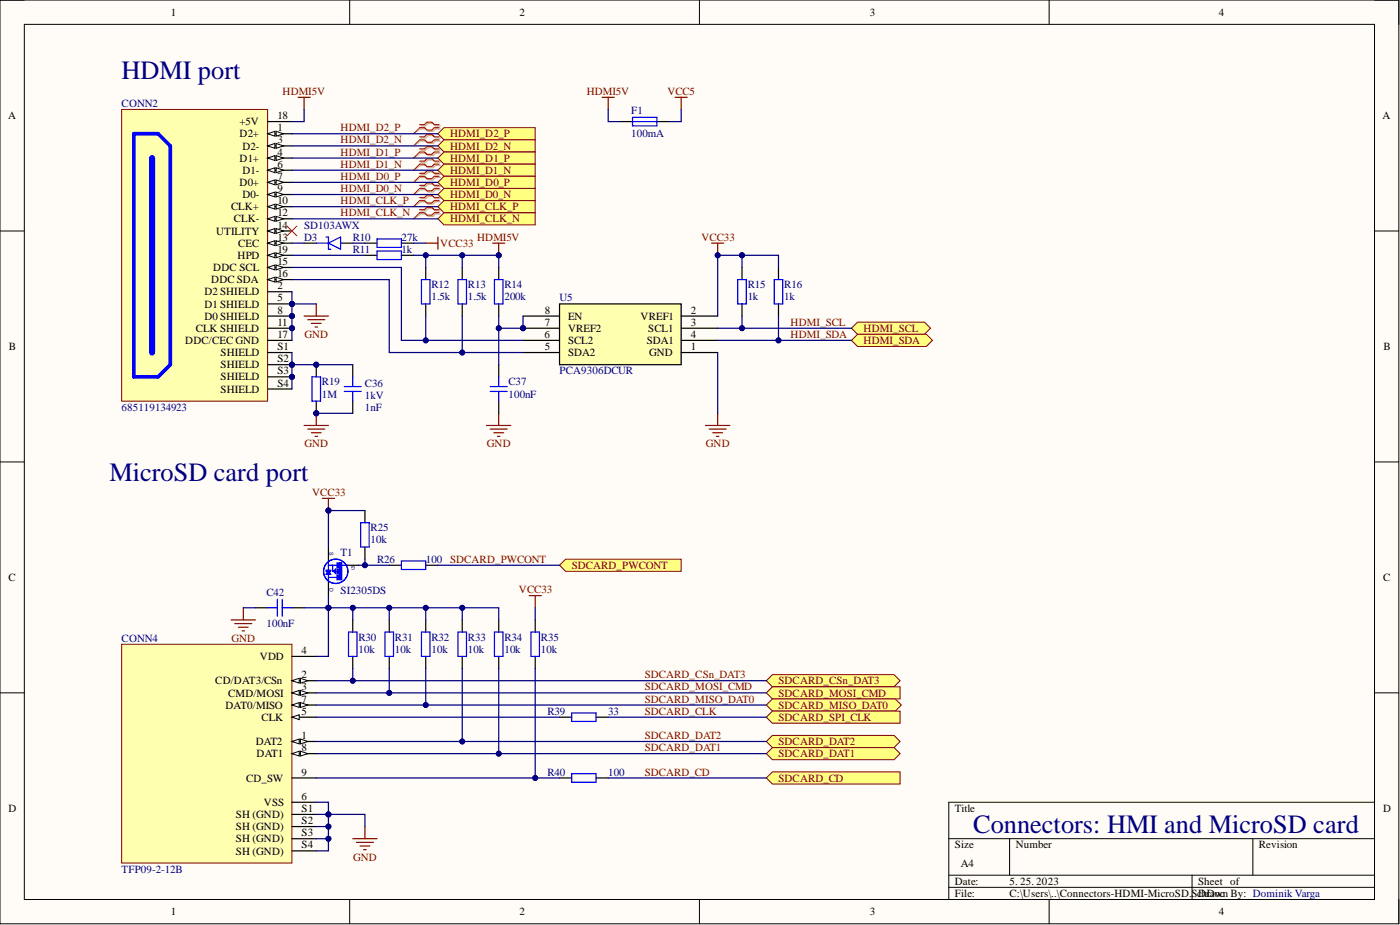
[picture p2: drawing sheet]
<svg xmlns="http://www.w3.org/2000/svg" width="292mm" height="193mm" viewBox="0 0 292 193" stroke-linecap="round" stroke-linejoin="round" font-family="sans-serif">
<defs><g id="words">
<g font-size="5.5" fill="#000080">
<text x="25.4" y="16.6">HDMI port</text>
<text x="22.8" y="100.3">MicroSD card port</text>
<text x="203" y="173.8">Connectors: HMI and MicroSD card</text>
</g>
<g font-size="2.3">
<text x="35.6" y="3.3">1</text>
<text x="108.4" y="3.3">2</text>
<text x="181.5" y="3.3">3</text>
<text x="254.3" y="3.3">4</text>
<text x="1.7" y="24.9">A</text>
<text x="50" y="28.7">D2+</text>
<text x="50" y="26.1">+5V</text>
<text x="57.9" y="27.4">1</text>
<text x="57.9" y="29.9">3</text>
<text x="57.9" y="24.9">18</text>
<text x="288.5" y="24.9">A</text>
<text x="50" y="33.7">D1+</text>
<text x="50.6" y="31.2">D2-</text>
<text x="57.9" y="32.5">4</text>
<text x="57.9" y="35">6</text>
<text x="50" y="38.8">D0+</text>
<text x="50.6" y="36.3">D1-</text>
<text x="50.6" y="41.3">D0-</text>
<text x="57.9" y="37.5">7</text>
<text x="57.9" y="40.1">9</text>
<text x="48.2" y="43.9">CLK+</text>
<text x="48.8" y="46.4">CLK-</text>
<text x="57.9" y="42.6">10</text>
<text x="57.9" y="45.1">12</text>
<text x="57.9" y="47.7">14</text>
<text x="45.1" y="48.9">UTILITY</text>
<text x="49.7" y="51.5">CEC</text>
<text x="57.9" y="50.2">13</text>
<text x="57.9" y="52.8">19</text>
<text x="44.1" y="59.1">DDC SDA</text>
<text x="44.5" y="56.6">DDC SCL</text>
<text x="49.6" y="54">HPD</text>
<text x="57.9" y="55.3">15</text>
<text x="57.9" y="57.8">16</text>
<text x="42.6" y="61.6">D2 SHIELD</text>
<text x="42.6" y="64.2">D1 SHIELD</text>
<text x="57.9" y="60.4">2</text>
<text x="57.9" y="62.9">5</text>
<text x="57.9" y="65.4">8</text>
<text x="113.7" y="65.4">8</text>
<text x="144.2" y="65.4">2</text>
<text x="38.7" y="71.8">DDC/CEC GND</text>
<text x="40.9" y="69.2">CLK SHIELD</text>
<text x="42.6" y="66.7">D0 SHIELD</text>
<text x="57.9" y="68">11</text>
<text x="57.9" y="70.5">17</text>
<text x="113.6" y="70.5">6</text>
<text x="113.7" y="68">7</text>
<text x="118.5" y="71.8">SCL2</text>
<text x="118.5" y="69.2">VREF2</text>
<text x="118.5" y="66.7">EN</text>
<text x="133.7" y="66.7">VREF1</text>
<text x="134.9" y="71.8">SDA1</text>
<text x="135.3" y="69.2">SCL1</text>
<text x="144.2" y="68">3</text>
<text x="144.2" y="70.5">4</text>
<text x="1.9" y="73">B</text>
<text x="46" y="74.3">SHIELD</text>
<text x="46" y="76.8">SHIELD</text>
<text x="57.9" y="73">S1</text>
<text x="57.9" y="75.6">S2</text>
<text x="113.7" y="73">5</text>
<text x="118.5" y="74.3">SDA2</text>
<text x="135.4" y="74.3">GND</text>
<text x="144.2" y="73">1</text>
<text x="288.6" y="73">B</text>
<text x="46" y="79.4">SHIELD</text>
<text x="46" y="81.9">SHIELD</text>
<text x="57.9" y="78.1">S3</text>
<text x="57.9" y="80.6">S4</text>
<text x="1.8" y="121.2">C</text>
<text x="288.6" y="121.2">C</text>
<text x="54.2" y="137.7">VDD</text>
<text x="62.9" y="136.4">4</text>
<text x="44.9" y="142.8">CD/DAT3/CSn</text>
<text x="62.9" y="141.5">2</text>
<text x="47" y="147.8">DAT0/MISO</text>
<text x="47.6" y="145.3">CMD/MOSI</text>
<text x="62.9" y="144">3</text>
<text x="62.9" y="149.1">5</text>
<text x="62.9" y="146.6">7</text>
<text x="53.4" y="155.4">DAT2</text>
<text x="54.6" y="150.4">CLK</text>
<text x="62.9" y="154.2">1</text>
<text x="53.5" y="158">DAT1</text>
<text x="62.9" y="156.7">8</text>
<text x="62.9" y="161.8">9</text>
<text x="51.4" y="163.1">CD_SW</text>
<text x="62.9" y="166.9">6</text>
<text x="1.8" y="169.4">D</text>
<text x="49.2" y="170.7">SH (GND)</text>
<text x="49.2" y="173.2">SH (GND)</text>
<text x="55.1" y="168.1">VSS</text>
<text x="62.9" y="169.4">S1</text>
<text x="62.9" y="171.9">S2</text>
<text x="199.2" y="169.4">Title</text>
<text x="288.6" y="169.4">D</text>
<text x="49.2" y="175.7">SH (GND)</text>
<text x="49.2" y="178.3">SH (GND)</text>
<text x="62.9" y="174.5">S3</text>
<text x="62.9" y="177">S4</text>
<text x="199.2" y="177">Size</text>
<text x="211.9" y="177">Number</text>
<text x="262.7" y="177">Revision</text>
<text x="199.2" y="184.6">Date:</text>
<text x="200.5" y="180.8">A4</text>
<text x="210.6" y="184.6">5. 25. 2023</text>
<text x="250" y="184.6">Sheet of</text>
<text x="35.6" y="190.9">1</text>
<text x="108.4" y="190.9">2</text>
<text x="181.5" y="190.9">3</text>
<text x="199.2" y="187.1">File:</text>
<text x="210.6" y="187.1">C:\Users\..\Connectors-HDMI-MicroSD.ScDhrawn By: Dominik Varga</text>
<text x="251.8" y="187.1">Doc</text>
<text x="254.3" y="190.9">4</text>
</g>
<g font-size="2.3" fill="#000080">
<text x="25.4" y="22.3">CONN2</text>
<text x="131.7" y="23.8">F1</text>
<text x="131.7" y="28.6">100mA</text>
<text x="63.4" y="47.7">SD103AWX</text>
<text x="63.4" y="50.2">D3</text>
<text x="73.6" y="52.8">R11</text>
<text x="73.6" y="50.2">R10</text>
<text x="83.8" y="52.8">1k</text>
<text x="83.8" y="50.2">27k</text>
<text x="90" y="60.1">R12</text>
<text x="90" y="62.6">1.5k</text>
<text x="97.6" y="60.1">R13</text>
<text x="97.6" y="62.6">1.5k</text>
<text x="105.2" y="60.1">R14</text>
<text x="105.2" y="62.6">200k</text>
<text x="116.7" y="62.9">U5</text>
<text x="156" y="60.1">R15</text>
<text x="156" y="62.6">1k</text>
<text x="163.6" y="60.1">R16</text>
<text x="163.6" y="62.6">1k</text>
<text x="67.2" y="80.4">R19</text>
<text x="67.2" y="82.9">1M</text>
<text x="76.1" y="83.2">1kV</text>
<text x="76.1" y="80.6">C36</text>
<text x="106.1" y="80.4">C37</text>
<text x="106.1" y="82.9">100nF</text>
<text x="116.7" y="78.1">PCA9306DCUR</text>
<text x="25.4" y="85.7">685119134923</text>
<text x="76.1" y="85.7">1nF</text>
<text x="77.3" y="110.8">R25</text>
<text x="77.3" y="113.4">10k</text>
<text x="71.1" y="115.9">T1</text>
<text x="78.7" y="117.4">R26</text>
<text x="88.8" y="117.4">100</text>
<text x="55.6" y="124.3">C42</text>
<text x="71.1" y="124">SI2305DS</text>
<text x="55.6" y="130.9">100nF</text>
<text x="25.4" y="133.9">CONN4</text>
<text x="74.8" y="133.6">R30</text>
<text x="74.8" y="136.2">10k</text>
<text x="82.4" y="133.6">R31</text>
<text x="82.4" y="136.2">10k</text>
<text x="90" y="133.6">R32</text>
<text x="90" y="136.2">10k</text>
<text x="97.6" y="133.6">R33</text>
<text x="97.6" y="136.2">10k</text>
<text x="105.2" y="133.6">R34</text>
<text x="105.2" y="136.2">10k</text>
<text x="112.9" y="133.6">R35</text>
<text x="112.9" y="136.2">10k</text>
<text x="114.2" y="149.1">R39</text>
<text x="126.9" y="149.1">33</text>
<text x="114.2" y="161.8">R40</text>
<text x="126.9" y="161.8">100</text>
<text x="25.4" y="182.1">TFP09-2-12B</text>
</g>
<g font-size="2.3" fill="#800000">
<text x="59" y="19.8">HDMI5V</text>
<text x="122.4" y="19.8">HDMI5V</text>
<text x="139.2" y="19.8">VCC5</text>
<text x="71.1" y="27.4">HDMI_D2_P</text>
<text x="71.1" y="29.9">HDMI_D2_N</text>
<text x="93.9" y="28.7">HDMI_D2_P</text>
<text x="71.1" y="35">HDMI_D1_N</text>
<text x="71.1" y="32.5">HDMI_D1_P</text>
<text x="93.9" y="31.2">HDMI_D2_N</text>
<text x="93.9" y="33.7">HDMI_D1_P</text>
<text x="71.1" y="40.1">HDMI_D0_N</text>
<text x="71.1" y="37.5">HDMI_D0_P</text>
<text x="93.9" y="36.3">HDMI_D1_N</text>
<text x="93.9" y="38.8">HDMI_D0_P</text>
<text x="93.9" y="41.3">HDMI_D0_N</text>
<text x="71.1" y="45.1">HDMI_CLK_N</text>
<text x="71.1" y="42.6">HDMI_CLK_P</text>
<text x="93.9" y="43.9">HDMI_CLK_P</text>
<text x="93.9" y="46.4">HDMI_CLK_N</text>
<text x="91.9" y="51.5">VCC33</text>
<text x="99.6" y="50.2">HDMI5V</text>
<text x="146.4" y="50.2">VCC33</text>
<text x="63.5" y="70.5">GND</text>
<text x="165" y="68">HDMI_SCL</text>
<text x="165" y="70.5">HDMI_SDA</text>
<text x="180.2" y="69.2">HDMI_SCL</text>
<text x="180.2" y="71.8">HDMI_SDA</text>
<text x="63.5" y="93.3">GND</text>
<text x="101.6" y="93.3">GND</text>
<text x="147.3" y="93.3">GND</text>
<text x="65.1" y="103.5">VCC33</text>
<text x="93.9" y="117.4">SDCARD_PWCONT</text>
<text x="119.3" y="118.7">SDCARD_PWCONT</text>
<text x="108.3" y="123.8">VCC33</text>
<text x="48.3" y="133.9">GND</text>
<text x="134.5" y="141.5">SDCARD_CSn_DAT3</text>
<text x="162.4" y="142.8">SDCARD_CSn_DAT3</text>
<text x="134.5" y="149.1">SDCARD_CLK</text>
<text x="134.5" y="144">SDCARD_MOSI_CMD</text>
<text x="134.5" y="146.6">SDCARD_MISO_DAT0</text>
<text x="162.4" y="145.3">SDCARD_MOSI_CMD</text>
<text x="162.4" y="147.8">SDCARD_MISO_DAT0</text>
<text x="134.5" y="154.2">SDCARD_DAT2</text>
<text x="162.4" y="150.4">SDCARD_SPI_CLK</text>
<text x="162.4" y="155.4">SDCARD_DAT2</text>
<text x="134.5" y="156.7">SDCARD_DAT1</text>
<text x="134.5" y="161.8">SDCARD_CD</text>
<text x="162.4" y="158">SDCARD_DAT1</text>
<text x="162.4" y="163.1">SDCARD_CD</text>
<text x="73.7" y="179.5">GND</text>
</g>
<g font-size="1.1" fill="#000080">
<text x="68.8" y="115.1" transform="rotate(90 68.8 115.1)">S</text>
<text x="74.1" y="118.2" transform="rotate(-180 74.1 118.2)">G</text>
<text x="68.8" y="122.7" transform="rotate(90 68.8 122.7)">D</text>
</g>
</g></defs>
<path d="M0 0h291.9v192.7h-291.9z" fill-rule="evenodd" fill="#fffcf8"/>
<path d="M0 0h291.9v192.7h-291.9z" fill="none" stroke="#000" stroke-width=".21"/>
<path d="M5.1 5.1h281.7v182.5h-281.7z" fill-rule="evenodd" fill="#fffcf8"/>
<g fill="none" stroke="#000" stroke-width=".21">
<path d="M0 0h5.1M5.1 5.1h281.7v182.5h-281.7zM73 0v5.1M145.9 0v5.1M218.9 0v5.1M286.8 0h5.1v5.1M0 48.2h5.1M286.8 48.2h5.1M0 96.4h5.1M286.8 96.4h5.1M0 144.5h5.1M286.8 144.5h5.1"/>
<path d="M198 175h88.8M210.6 175v7.6M261.4 175v7.6M286.8 167.4h-88.8v20.2M73 187.6v5.1M145.9 187.6v5.1M198 182.6h88.8M198 185.1h88.8M218.9 187.6v5.1M248.7 182.6v5M291.9 187.6v5.1"/>
</g>
<circle cx="60.9" cy="63.4" r=".51" fill="#000080"/>
<circle cx="60.9" cy="63.4" r=".51" fill="none" stroke="#000080" stroke-width=".21"/>
<circle cx="60.9" cy="65.9" r=".51" fill="#000080"/>
<circle cx="60.9" cy="65.9" r=".51" fill="none" stroke="#000080" stroke-width=".21"/>
<circle cx="60.9" cy="68.5" r=".51" fill="#000080"/>
<circle cx="60.9" cy="68.5" r=".51" fill="none" stroke="#000080" stroke-width=".21"/>
<circle cx="60.9" cy="76.1" r=".51" fill="#000080"/>
<circle cx="60.9" cy="76.1" r=".51" fill="none" stroke="#000080" stroke-width=".21"/>
<circle cx="60.9" cy="78.6" r=".51" fill="#000080"/>
<circle cx="60.9" cy="78.6" r=".51" fill="none" stroke="#000080" stroke-width=".21"/>
<path d="M25.4 22.8h30.4v60.9h-30.4z" fill-rule="evenodd" fill="#ffffb0"/>
<path d="M25.4 22.8h30.4v60.9h-30.4z" fill="none" stroke="#800000" stroke-width=".21"/>
<path d="M55.8 27.9h5.1M55.8 60.9h5.1" fill="none" stroke="#000" stroke-width=".25"/>
<path d="M55.8 27.9l1.6-.5v1z" fill="#f8fcff"/>
<path d="M55.8 27.9l1.6-.5v1z" fill="none" stroke="#000" stroke-width=".21"/>
<path d="M57.6 27.4l1.5 .5-1.5 .5z" fill="#f8fcff"/>
<path d="M57.6 27.4l1.5 .5-1.5 .5z" fill="none" stroke="#000" stroke-width=".21"/>
<path d="M55.8 30.4h5.1" fill="none" stroke="#000" stroke-width=".25"/>
<path d="M55.8 30.4l1.6-.5v1z" fill="#f8fcff"/>
<path d="M55.8 30.4l1.6-.5v1z" fill="none" stroke="#000" stroke-width=".21"/>
<path d="M57.6 29.9l1.5 .5-1.5 .5z" fill="#f8fcff"/>
<path d="M57.6 29.9l1.5 .5-1.5 .5z" fill="none" stroke="#000" stroke-width=".21"/>
<path d="M55.8 63.4h5.1" fill="none" stroke="#000" stroke-width=".25"/>
<circle cx="60.9" cy="63.4" r=".51" fill="#000080"/>
<circle cx="60.9" cy="63.4" r=".51" fill="none" stroke="#000080" stroke-width=".21"/>
<path d="M55.8 33h5.1" fill="none" stroke="#000" stroke-width=".25"/>
<path d="M55.8 33l1.6-.5v1z" fill="#f8fcff"/>
<path d="M55.8 33l1.6-.5v1z" fill="none" stroke="#000" stroke-width=".21"/>
<path d="M57.6 32.5l1.5 .5-1.5 .5z" fill="#f8fcff"/>
<path d="M57.6 32.5l1.5 .5-1.5 .5z" fill="none" stroke="#000" stroke-width=".21"/>
<path d="M55.8 35.5h5.1" fill="none" stroke="#000" stroke-width=".25"/>
<path d="M55.8 35.5l1.6-.5v1z" fill="#f8fcff"/>
<path d="M55.8 35.5l1.6-.5v1z" fill="none" stroke="#000" stroke-width=".21"/>
<path d="M57.6 35l1.5 .5-1.5 .5z" fill="#f8fcff"/>
<path d="M57.6 35l1.5 .5-1.5 .5z" fill="none" stroke="#000" stroke-width=".21"/>
<path d="M55.8 65.9h5.1" fill="none" stroke="#000" stroke-width=".25"/>
<circle cx="60.9" cy="65.9" r=".51" fill="#000080"/>
<circle cx="60.9" cy="65.9" r=".51" fill="none" stroke="#000080" stroke-width=".21"/>
<path d="M55.8 38h5.1" fill="none" stroke="#000" stroke-width=".25"/>
<path d="M55.8 38l1.6-.5v1.1z" fill="#f8fcff"/>
<path d="M55.8 38l1.6-.5v1.1z" fill="none" stroke="#000" stroke-width=".21"/>
<path d="M57.6 37.5l1.5 .5-1.5 .6z" fill="#f8fcff"/>
<path d="M57.6 37.5l1.5 .5-1.5 .6z" fill="none" stroke="#000" stroke-width=".21"/>
<path d="M55.8 40.6h5.1" fill="none" stroke="#000" stroke-width=".25"/>
<path d="M55.8 40.6l1.6-.5v1z" fill="#f8fcff"/>
<path d="M55.8 40.6l1.6-.5v1z" fill="none" stroke="#000" stroke-width=".21"/>
<path d="M57.6 40.1l1.5 .5-1.5 .5z" fill="#f8fcff"/>
<path d="M57.6 40.1l1.5 .5-1.5 .5z" fill="none" stroke="#000" stroke-width=".21"/>
<path d="M55.8 68.5h5.1" fill="none" stroke="#000" stroke-width=".25"/>
<circle cx="60.9" cy="68.5" r=".51" fill="#000080"/>
<circle cx="60.9" cy="68.5" r=".51" fill="none" stroke="#000080" stroke-width=".21"/>
<path d="M55.8 43.1h5.1" fill="none" stroke="#000" stroke-width=".25"/>
<path d="M55.8 43.1l1.6-.5v1z" fill="#f8fcff"/>
<path d="M55.8 43.1l1.6-.5v1z" fill="none" stroke="#000" stroke-width=".21"/>
<path d="M57.6 42.6l1.5 .5-1.5 .5z" fill="#f8fcff"/>
<path d="M57.6 42.6l1.5 .5-1.5 .5z" fill="none" stroke="#000" stroke-width=".21"/>
<path d="M55.8 45.7h5.1" fill="none" stroke="#000" stroke-width=".25"/>
<path d="M55.8 45.7l1.6-.6v1.1z" fill="#f8fcff"/>
<path d="M55.8 45.7l1.6-.6v1.1z" fill="none" stroke="#000" stroke-width=".21"/>
<path d="M57.6 45.1l1.5 .6-1.5 .5z" fill="#f8fcff"/>
<path d="M57.6 45.1l1.5 .6-1.5 .5z" fill="none" stroke="#000" stroke-width=".21"/>
<path d="M55.8 50.7h5.1M55.8 71h5.1" fill="none" stroke="#000" stroke-width=".25"/>
<path d="M55.8 50.7l1.6-.5v1z" fill="#f8fcff"/>
<path d="M55.8 50.7l1.6-.5v1z" fill="none" stroke="#000" stroke-width=".21"/>
<path d="M57.6 50.2l1.5 .5-1.5 .5z" fill="#f8fcff"/>
<path d="M57.6 50.2l1.5 .5-1.5 .5z" fill="none" stroke="#000" stroke-width=".21"/>
<path d="M55.8 55.8h5.1" fill="none" stroke="#000" stroke-width=".25"/>
<path d="M55.8 55.8l1.6-.5v1z" fill="#f8fcff"/>
<path d="M55.8 55.8l1.6-.5v1z" fill="none" stroke="#000" stroke-width=".21"/>
<path d="M57.6 55.3l1.5 .5-1.5 .5z" fill="#f8fcff"/>
<path d="M57.6 55.3l1.5 .5-1.5 .5z" fill="none" stroke="#000" stroke-width=".21"/>
<path d="M55.8 58.3h5.1" fill="none" stroke="#000" stroke-width=".25"/>
<path d="M55.8 58.3l1.6-.5v1z" fill="#f8fcff"/>
<path d="M55.8 58.3l1.6-.5v1z" fill="none" stroke="#000" stroke-width=".21"/>
<path d="M57.6 57.8l1.5 .5-1.5 .5z" fill="#f8fcff"/>
<path d="M57.6 57.8l1.5 .5-1.5 .5z" fill="none" stroke="#000" stroke-width=".21"/>
<path d="M55.8 48.2h5.1" fill="none" stroke="#000" stroke-width=".25"/>
<path d="M55.8 48.2l1.6-.5v1z" fill="#f8fcff"/>
<path d="M55.8 48.2l1.6-.5v1z" fill="none" stroke="#000" stroke-width=".21"/>
<path d="M57.6 47.7l1.5 .5-1.5 .5z" fill="#f8fcff"/>
<path d="M57.6 47.7l1.5 .5-1.5 .5z" fill="none" stroke="#000" stroke-width=".21"/>
<path d="M55.8 25.4h5.1M55.8 53.3h5.1" fill="none" stroke="#000" stroke-width=".25"/>
<path d="M55.8 53.3l1.6-.5v1z" fill="#f8fcff"/>
<path d="M55.8 53.3l1.6-.5v1z" fill="none" stroke="#000" stroke-width=".21"/>
<path d="M57.6 52.8l1.5 .5-1.5 .5z" fill="#f8fcff"/>
<path d="M57.6 52.8l1.5 .5-1.5 .5z" fill="none" stroke="#000" stroke-width=".21"/>
<path d="M55.8 73.5h5.1M55.8 76.1h5.1" fill="none" stroke="#000" stroke-width=".25"/>
<circle cx="60.9" cy="76.1" r=".51" fill="#000080"/>
<circle cx="60.9" cy="76.1" r=".51" fill="none" stroke="#000080" stroke-width=".21"/>
<path d="M55.8 78.6h5.1" fill="none" stroke="#000" stroke-width=".25"/>
<circle cx="60.9" cy="78.6" r=".51" fill="#000080"/>
<circle cx="60.9" cy="78.6" r=".51" fill="none" stroke="#000080" stroke-width=".21"/>
<path d="M55.8 81.2h5.1" fill="none" stroke="#000" stroke-width=".25"/>
<path d="M27.9 27.9h5.1l2.5 2.5v45.7l-2.5 2.5h-5.1z" fill="none" stroke="#00f" stroke-width=".76"/>
<path d="M31.7 33v40.5" fill="none" stroke="#00f" stroke-width="1.3"/>
<path d="M25.4 134.4h35.5v45.6h-35.5z" fill-rule="evenodd" fill="#ffffb0"/>
<path d="M25.4 134.4h35.5v45.6h-35.5z" fill="none" stroke="#800000" stroke-width=".21"/>
<path d="M60.9 154.7h5.1" fill="none" stroke="#000" stroke-width=".25"/>
<path d="M60.9 154.7l1.5-.5v1z" fill="#f8fcff"/>
<path d="M60.9 154.7l1.5-.5v1z" fill="none" stroke="#000" stroke-width=".21"/>
<path d="M62.7 154.2l1.5 .5-1.5 .5z" fill="#f8fcff"/>
<path d="M62.7 154.2l1.5 .5-1.5 .5z" fill="none" stroke="#000" stroke-width=".21"/>
<path d="M60.9 142h5.1" fill="none" stroke="#000" stroke-width=".25"/>
<path d="M60.9 142l1.5-.5v1z" fill="#f8fcff"/>
<path d="M60.9 142l1.5-.5v1z" fill="none" stroke="#000" stroke-width=".21"/>
<path d="M62.7 141.5l1.5 .5-1.5 .5z" fill="#f8fcff"/>
<path d="M62.7 141.5l1.5 .5-1.5 .5z" fill="none" stroke="#000" stroke-width=".21"/>
<path d="M60.9 144.5h5.1" fill="none" stroke="#000" stroke-width=".25"/>
<path d="M60.9 144.5l1.5-.5v1.1z" fill="#f8fcff"/>
<path d="M60.9 144.5l1.5-.5v1.1z" fill="none" stroke="#000" stroke-width=".21"/>
<path d="M62.7 144l1.5 .5-1.5 .6z" fill="#f8fcff"/>
<path d="M62.7 144l1.5 .5-1.5 .6z" fill="none" stroke="#000" stroke-width=".21"/>
<path d="M60.9 136.9h5.1M60.9 149.6h5.1" fill="none" stroke="#000" stroke-width=".25"/>
<path d="M60.9 149.6l1.5-.5v1z" fill="#f8fcff"/>
<path d="M60.9 149.6l1.5-.5v1z" fill="none" stroke="#000" stroke-width=".21"/>
<path d="M60.9 147.1h5.1M60.9 167.4h5.1" fill="none" stroke="#000" stroke-width=".25"/>
<path d="M60.9 147.1l1.5-.5v1z" fill="#f8fcff"/>
<path d="M60.9 147.1l1.5-.5v1z" fill="none" stroke="#000" stroke-width=".21"/>
<path d="M62.7 146.6l1.5 .5-1.5 .5z" fill="#f8fcff"/>
<path d="M62.7 146.6l1.5 .5-1.5 .5z" fill="none" stroke="#000" stroke-width=".21"/>
<path d="M60.9 157.2h5.1" fill="none" stroke="#000" stroke-width=".25"/>
<path d="M60.9 157.2l1.5-.5v1z" fill="#f8fcff"/>
<path d="M60.9 157.2l1.5-.5v1z" fill="none" stroke="#000" stroke-width=".21"/>
<path d="M62.7 156.7l1.5 .5-1.5 .5z" fill="#f8fcff"/>
<path d="M62.7 156.7l1.5 .5-1.5 .5z" fill="none" stroke="#000" stroke-width=".21"/>
<path d="M60.9 162.3h5.1M60.9 169.9h5.1M60.9 172.4h5.1M60.9 175h5.1M60.9 177.5h5.1" fill="none" stroke="#000" stroke-width=".25"/>
<circle cx="109.1" cy="68.5" r=".51" fill="#000080"/>
<circle cx="109.1" cy="68.5" r=".51" fill="none" stroke="#000080" stroke-width=".21"/>
<path d="M116.7 63.4h25.4v12.7h-25.4z" fill-rule="evenodd" fill="#ffffb0"/>
<path d="M109.1 73.5h7.6M109.1 71h7.6M109.1 68.5h7.6M116.7 63.4h25.4v12.7h-25.4z" fill="none" stroke="#000" stroke-width=".25"/>
<circle cx="109.1" cy="68.5" r=".51" fill="#000080"/>
<circle cx="109.1" cy="68.5" r=".51" fill="none" stroke="#000080" stroke-width=".21"/>
<path d="M109.1 65.9h7.6M142.1 65.9h7.6M142.1 73.5h7.6M142.1 68.5h7.6M142.1 71h7.6" fill="none" stroke="#000" stroke-width=".25"/>
<g fill="none" stroke="#800000" stroke-width=".25">
<path d="M62.2 20.3h2.5M63.4 20.3v2.5M88.8 50.7h2.6M91.4 49.5v2.5M63.4 65.9h5.1M64.2 66.7h3.6M65 67.5h2M65.7 68.2h.5M66 63.4v2.5M63.4 88.8h5.1M64.2 89.5h3.6M65 90.3h2"/>
<path d="M65.7 91h.5M66 86.2v2.6"/>
</g>
<circle cx="66" cy="86.2" r=".51" fill="#000080"/>
<circle cx="66" cy="86.2" r=".51" fill="none" stroke="#000080" stroke-width=".21"/>
<path d="M102.8 50.7h2.5M104.1 50.7v2.6M101.5 88.8h5.1M102.3 89.5h3.5M103 90.3h2.1M103.8 91h.5M104.1 86.2v2.6" fill="none" stroke="#800000" stroke-width=".25"/>
<circle cx="104.1" cy="53.3" r=".51" fill="#000080"/>
<circle cx="104.1" cy="53.3" r=".51" fill="none" stroke="#000080" stroke-width=".21"/>
<path d="M148.5 50.7h2.5M149.7 50.7v2.6" fill="none" stroke="#800000" stroke-width=".25"/>
<circle cx="149.7" cy="53.3" r=".51" fill="#000080"/>
<circle cx="149.7" cy="53.3" r=".51" fill="none" stroke="#000080" stroke-width=".21"/>
<path d="M59.9 47.2l2 2M61.9 47.2l-2 2" fill="none" stroke="#f00" stroke-width=".21"/>
<path d="M147.2 88.8h5.1M148 89.5h3.5M148.7 90.3h2.1M149.5 91h.5M149.7 86.2v2.6" fill="none" stroke="#800000" stroke-width=".25"/>
<path d="M63.4 50.7h2.6M71.1 50.7h2.5M73.6 76.1v2.5M104.1 76.1v2.5M73.6 83.7v2.5M104.1 83.7v2.5" fill="none" stroke="#000" stroke-width=".25"/>
<path d="M66 50.7h2.5M68 49.5h.5v2.5h.5M68.5 50.7l2.6-1.2v2.5zM73.6 78.6v2M104.1 78.6v2M71.8 81.7h3.6M71.8 80.6h3.6M73.6 81.7v2M102.3 81.7h3.5M102.3 80.6h3.5M104.1 81.7v2" fill="none" stroke="#00f" stroke-width=".25"/>
<circle cx="66" cy="86.2" r=".51" fill="#000080"/>
<circle cx="66" cy="86.2" r=".51" fill="none" stroke="#000080" stroke-width=".21"/>
<circle cx="66" cy="76.1" r=".51" fill="#000080"/>
<circle cx="66" cy="76.1" r=".51" fill="none" stroke="#000080" stroke-width=".21"/>
<path d="M66 83.7v2.5" fill="none" stroke="#000" stroke-width=".25"/>
<circle cx="66" cy="86.2" r=".51" fill="#000080"/>
<circle cx="66" cy="86.2" r=".51" fill="none" stroke="#000080" stroke-width=".21"/>
<path d="M66 76.1v2.5" fill="none" stroke="#000" stroke-width=".25"/>
<circle cx="66" cy="76.1" r=".51" fill="#000080"/>
<circle cx="66" cy="76.1" r=".51" fill="none" stroke="#000080" stroke-width=".21"/>
<path d="M78.7 49.8h5.1v1.8h-5.1zM78.7 52.4h5.1v1.7h-5.1zM87.9 58.3h1.8v5.1h-1.8zM95.6 58.3h1.7v5.1h-1.7zM103.2 58.3h1.7v5.1h-1.7zM153.9 58.3h1.8v5.1h-1.8zM161.5 58.3h1.8v5.1h-1.8zM65.1 78.6h1.8v5.1h-1.8z" fill="none" stroke="#00f" stroke-width=".25"/>
<g fill="none" stroke="#000" stroke-width=".25">
<path d="M76.1 53.3h2.6M76.1 50.7h2.6M83.8 53.3h2.5M83.8 50.7h2.5M88.8 55.8v2.5M96.4 55.8v2.5M104.1 55.8v2.5M154.8 55.8v2.5M162.4 55.8v2.5M88.8 63.4v2.5M96.4 63.4v2.5M104.1 63.4v2.5"/>
<path d="M154.8 63.4v2.5M162.4 63.4v2.5"/>
</g>
<path d="M91.4 27.9l1.2-1.3h19.1v2.6h-19.1z" fill-rule="evenodd" fill="#ffff80"/>
<path d="M91.4 27.9l1.2-1.3h19.1v2.6h-19.1z" fill="none" stroke="#800000" stroke-width=".21"/>
<path d="M91.4 30.4l1.2-1.2h19.1v2.5h-19.1z" fill-rule="evenodd" fill="#ffff80"/>
<path d="M91.4 30.4l1.2-1.2h19.1v2.5h-19.1z" fill="none" stroke="#800000" stroke-width=".21"/>
<path d="M91.4 33l1.2-1.3h19.1v2.5h-19.1z" fill-rule="evenodd" fill="#ffff80"/>
<path d="M91.4 33l1.2-1.3h19.1v2.5h-19.1z" fill="none" stroke="#800000" stroke-width=".21"/>
<path d="M91.4 35.5l1.2-1.3h19.1v2.6h-19.1z" fill-rule="evenodd" fill="#ffff80"/>
<path d="M91.4 35.5l1.2-1.3h19.1v2.6h-19.1z" fill="none" stroke="#800000" stroke-width=".21"/>
<path d="M91.4 38l1.2-1.2h19.1v2.5h-19.1z" fill-rule="evenodd" fill="#ffff80"/>
<path d="M91.4 38l1.2-1.2h19.1v2.5h-19.1z" fill="none" stroke="#800000" stroke-width=".21"/>
<path d="M91.4 40.6l1.2-1.3h19.1v2.5h-19.1z" fill-rule="evenodd" fill="#ffff80"/>
<path d="M91.4 40.6l1.2-1.3h19.1v2.5h-19.1z" fill="none" stroke="#800000" stroke-width=".21"/>
<path d="M91.4 43.1l1.2-1.3h19.1v2.6h-19.1z" fill-rule="evenodd" fill="#ffff80"/>
<path d="M91.4 43.1l1.2-1.3h19.1v2.6h-19.1z" fill="none" stroke="#800000" stroke-width=".21"/>
<path d="M91.4 45.7l1.2-1.3h19.1v2.5h-19.1z" fill-rule="evenodd" fill="#ffff80"/>
<path d="M91.4 45.7l1.2-1.3h19.1v2.5h-19.1z" fill="none" stroke="#800000" stroke-width=".21"/>
<path d="M177.7 68.5l1.2-1.3h14l1.2 1.3-1.2 1.2h-14z" fill-rule="evenodd" fill="#ffff80"/>
<path d="M177.7 68.5l1.2-1.3h14l1.2 1.3-1.2 1.2h-14z" fill="none" stroke="#800000" stroke-width=".21"/>
<path d="M177.7 71l1.2-1.3h14.4l1.3 1.3-1.3 1.3h-14.4z" fill-rule="evenodd" fill="#ffff80"/>
<path d="M177.7 71l1.2-1.3h14.4l1.3 1.3-1.3 1.3h-14.4z" fill="none" stroke="#800000" stroke-width=".21"/>
<path d="M67.3 104h2.5M68.5 104v2.5" fill="none" stroke="#800000" stroke-width=".25"/>
<circle cx="68.5" cy="106.5" r=".51" fill="#000080"/>
<circle cx="68.5" cy="106.5" r=".51" fill="none" stroke="#000080" stroke-width=".21"/>
<path d="M53.3 126.8h2.5M60.9 126.8h2.5M73.6 129.3v2.6M73.6 136.9v2.6M81.2 129.3v2.6M81.2 136.9v2.6M88.8 129.3v2.6M88.8 136.9v2.6" fill="none" stroke="#000" stroke-width=".25"/>
<path d="M55.8 126.8h2.1M57.9 125v3.6M58.9 125v3.6M58.9 126.8h2M72.7 131.9h1.8v5h-1.8zM80.3 131.9h1.8v5h-1.8zM87.9 131.9h1.8v5h-1.8z" fill="none" stroke="#00f" stroke-width=".25"/>
<path d="M48.2 129.3h5.1M49 130.1h3.5M49.7 130.9h2.1M50.5 131.6h.5M50.8 126.8v2.5M73.6 175h5.1M74.4 175.7h3.5M75.1 176.5h2.1M75.9 177.3h.5M76.1 172.4v2.6" fill="none" stroke="#800000" stroke-width=".25"/>
<path d="M159.9 142l1.3-1.3h25.3l1.3 1.3-1.3 1.3h-25.3z" fill-rule="evenodd" fill="#ffff80"/>
<path d="M159.9 142l1.3-1.3h25.3l1.3 1.3-1.3 1.3h-25.3z" fill="none" stroke="#800000" stroke-width=".21"/>
<path d="M159.9 144.5l1.3-1.2h26.6v2.5h-26.6z" fill-rule="evenodd" fill="#ffff80"/>
<path d="M159.9 144.5l1.3-1.2h26.6v2.5h-26.6z" fill="none" stroke="#800000" stroke-width=".21"/>
<path d="M159.9 147.1l1.3-1.3h25.6l1.3 1.3-1.3 1.2h-25.6z" fill-rule="evenodd" fill="#ffff80"/>
<path d="M159.9 147.1l1.3-1.3h25.6l1.3 1.3-1.3 1.2h-25.6z" fill="none" stroke="#800000" stroke-width=".21"/>
<path d="M159.9 149.6l1.3-1.3h26.6v2.6h-26.6z" fill-rule="evenodd" fill="#ffff80"/>
<path d="M159.9 149.6l1.3-1.3h26.6v2.6h-26.6z" fill="none" stroke="#800000" stroke-width=".21"/>
<path d="M96.4 129.3v2.6M96.4 136.9v2.6M104.1 129.3v2.6M104.1 136.9v2.6M116.7 162.3h2.6M124.4 162.3h2.5" fill="none" stroke="#000" stroke-width=".25"/>
<path d="M95.6 131.9h1.7v5h-1.7zM103.2 131.9h1.7v5h-1.7zM119.3 161.4h5.1v1.8h-5.1z" fill="none" stroke="#00f" stroke-width=".25"/>
<path d="M159.9 162.3l1.3-1.3h26.6v2.6h-26.6z" fill-rule="evenodd" fill="#ffff80"/>
<path d="M159.9 162.3l1.3-1.3h26.6v2.6h-26.6z" fill="none" stroke="#800000" stroke-width=".21"/>
<path d="M159.9 157.2l1.3-1.2h25.3l1.3 1.2-1.3 1.3h-25.3z" fill-rule="evenodd" fill="#ffff80"/>
<path d="M159.9 157.2l1.3-1.2h25.3l1.3 1.2-1.3 1.3h-25.3z" fill="none" stroke="#800000" stroke-width=".21"/>
<path d="M159.9 154.7l1.3-1.3h25.3l1.3 1.3-1.3 1.3h-25.3z" fill-rule="evenodd" fill="#ffff80"/>
<path d="M159.9 154.7l1.3-1.3h25.3l1.3 1.3-1.3 1.3h-25.3z" fill="none" stroke="#800000" stroke-width=".21"/>
<path d="M68.5 118.9l.5 .9h-1z" fill="#00f"/>
<path d="M68.5 118.9l.5 .9h-1z" fill="none" stroke="#00f" stroke-width=".21"/>
<path d="M68.5 114.1v3.1M72.3 117.9h2.6M68.5 121.2v3.1" fill="none" stroke="#000" stroke-width=".25"/>
<circle cx="70" cy="119.2" r="2.54" fill="none" stroke="#00f" stroke-width=".25"/>
<path d="M69.5 119.2l.5-.5v1z" fill="#00f"/>
<path d="M69.5 119.2l.5-.5v1z" fill="none" stroke="#00f" stroke-width=".21"/>
<path d="M70.3 118.7h.3v1h-.3z" fill-rule="evenodd" fill="#00f"/>
<path d="M70.3 118.7h.3v1h-.3z" fill="none" stroke="#00f" stroke-width=".21"/>
<path d="M70.3 119.9h.3v1.1h-.3z" fill-rule="evenodd" fill="#00f"/>
<path d="M70.3 119.9h.3v1.1h-.3z" fill="none" stroke="#00f" stroke-width=".21"/>
<path d="M70.3 117.4h.3v1h-.3z" fill-rule="evenodd" fill="#00f"/>
<path d="M70.3 117.4h.3v1h-.3z" fill="none" stroke="#00f" stroke-width=".21"/>
<path d="M70.8 117.4h.5v3.6h-.5z" fill-rule="evenodd" fill="#00f"/>
<path d="M70.8 117.4h.5v3.6h-.5z" fill="none" stroke="#00f" stroke-width=".21"/>
<path d="M68 118.9h1v.3h-1z" fill-rule="evenodd" fill="#00f"/>
<path d="M68 118.9h1v.3h-1z" fill="none" stroke="#00f" stroke-width=".21"/>
<path d="M68.5 117.2v4M68.5 117.9h1.8M69.4 117.9v1.3h1M71.3 117.9h1M68.5 120.5h1.8" fill="none" stroke="#00f" stroke-width=".25"/>
<path d="M116.7 117.9l1.3-1.2h24.1v2.5h-24.1z" fill-rule="evenodd" fill="#ffff80"/>
<path d="M116.7 117.9l1.3-1.2h24.1v2.5h-24.1z" fill="none" stroke="#800000" stroke-width=".21"/>
<path d="M129.4 25.4h2.6M137 25.4h2.6M76.1 106.5v2.5M76.1 114.1v2.6M81.2 117.9h2.6M88.8 117.9h2.6M111.7 129.3v2.6M111.7 136.9v2.6M116.7 149.6h2.6M124.4 149.6h2.5" fill="none" stroke="#000" stroke-width=".25"/>
<path d="M132 24.5h5v1.8h-5zM132 25.4h5M75.2 109h1.8v5.1h-1.8zM83.8 117h5v1.8h-5zM110.8 131.9h1.8v5h-1.8zM119.3 148.7h5.1v1.8h-5.1z" fill="none" stroke="#00f" stroke-width=".25"/>
<path d="M125.6 20.3h2.6M126.9 20.3v2.5M140.9 20.3h2.5M142.1 20.3v2.5M110.4 124.3h2.5M111.7 124.3v2.5" fill="none" stroke="#800000" stroke-width=".25"/>
<g fill="none" stroke="#d0a19e" stroke-width=".25">
<path d="M87.8 26.3h1l.5-.6h1l.6 .6h1M87.8 26.9h1l.5 .5h1l.6-.5h1M87.8 28.8h1l.5-.5h1l.6 .5h1M87.8 29.4h1l.5 .5h1l.6-.5h1M87.8 31.3h1l.5-.5h1l.6 .5h1M87.8 32h1l.5 .5h1l.6-.5h1M87.8 33.9h1l.5-.5h1l.6 .5h1M87.8 34.5h1l.5 .5h1l.6-.5h1M87.8 36.4h1l.5-.5h1l.6 .5h1M87.8 37h1l.5 .5h1l.6-.5h1M87.8 38.9h1l.5-.5h1l.6 .5h1M87.8 39.6h1l.5 .5h1l.6-.5h1"/>
<path d="M87.8 41.5h1l.5-.5h1l.6 .5h1M87.8 42.1h1l.5 .5h1l.6-.5h1M87.8 44h1l.5-.5h1l.6 .5h1M87.8 44.6h1l.5 .5h1l.6-.5h1"/>
</g>
<path d="M87.8 26.9l-1.5 1M87.8 29.4l-1.5 1M87.8 32l-1.5 1M87.8 34.5l-1.5 1M87.8 37l-1.5 1M87.8 39.6l-1.5 1M87.8 42.1l-1.5 1M87.8 44.6l-1.5 1.1" fill="none" stroke="#d0a19e" stroke-width=".21"/>
<g fill="none" stroke="#f00" stroke-width=".25">
<path d="M87.6 26h1l.5-.5h1l.5 .5h1M87.6 26.6h1l.5 .5h1l.5-.5h1M87.6 28.5h1l.5-.5h1l.5 .5h1M87.6 29.2h1l.5 .5h1l.5-.5h1M87.6 31.1h1l.5-.5h1l.5 .5h1M87.6 31.7h1l.5 .5h1l.5-.5h1M87.6 33.6h1l.5-.5h1l.5 .5h1M87.6 34.2h1l.5 .5h1l.5-.5h1M87.6 36.1h1l.5-.5h1l.5 .5h1M87.6 36.8h1l.5 .5h1l.5-.5h1M87.6 38.7h1l.5-.5h1l.5 .5h1M87.6 39.3h1l.5 .5h1l.5-.5h1"/>
<path d="M87.6 41.2h1l.5-.5h1l.5 .5h1M87.6 41.8h1l.5 .6h1l.5-.6h1M87.6 43.7h1l.5-.5h1l.5 .5h1M87.6 44.4h1l.5 .5h1l.5-.5h1"/>
</g>
<path d="M87.6 26.6l-1.3 1.3M87.6 29.2l-1.3 1.2M87.6 31.7l-1.3 1.3M87.6 34.2l-1.3 1.3M87.6 36.8l-1.3 1.2M87.6 39.3l-1.3 1.3M87.6 41.8l-1.3 1.3M87.6 44.4l-1.3 1.3" fill="none" stroke="#f00" stroke-width=".21"/>
<path d="M63.4 22.8v2.6h-2.5M60.9 60.9v2.5h5.1" fill="none" stroke="#000080" stroke-width=".25"/>
<circle cx="60.9" cy="63.4" r=".51" fill="#000080"/>
<circle cx="60.9" cy="63.4" r=".51" fill="none" stroke="#000080" stroke-width=".21"/>
<path d="M86.3 50.7h2.5M60.9 63.4v7.6" fill="none" stroke="#000080" stroke-width=".25"/>
<circle cx="60.9" cy="63.4" r=".51" fill="#000080"/>
<circle cx="60.9" cy="63.4" r=".51" fill="none" stroke="#000080" stroke-width=".21"/>
<circle cx="60.9" cy="65.9" r=".51" fill="#000080"/>
<circle cx="60.9" cy="65.9" r=".51" fill="none" stroke="#000080" stroke-width=".21"/>
<circle cx="60.9" cy="68.5" r=".51" fill="#000080"/>
<circle cx="60.9" cy="68.5" r=".51" fill="none" stroke="#000080" stroke-width=".21"/>
<path d="M60.9 76.1h12.7" fill="none" stroke="#000080" stroke-width=".25"/>
<circle cx="60.9" cy="76.1" r=".51" fill="#000080"/>
<circle cx="60.9" cy="76.1" r=".51" fill="none" stroke="#000080" stroke-width=".21"/>
<circle cx="66" cy="76.1" r=".51" fill="#000080"/>
<circle cx="66" cy="76.1" r=".51" fill="none" stroke="#000080" stroke-width=".21"/>
<path d="M66 86.2h7.6" fill="none" stroke="#000080" stroke-width=".25"/>
<circle cx="66" cy="86.2" r=".51" fill="#000080"/>
<circle cx="66" cy="86.2" r=".51" fill="none" stroke="#000080" stroke-width=".21"/>
<path d="M109.1 68.5h-5v7.6" fill="none" stroke="#000080" stroke-width=".25"/>
<circle cx="104.1" cy="68.5" r=".51" fill="#000080"/>
<circle cx="104.1" cy="68.5" r=".51" fill="none" stroke="#000080" stroke-width=".21"/>
<circle cx="109.1" cy="68.5" r=".51" fill="#000080"/>
<circle cx="109.1" cy="68.5" r=".51" fill="none" stroke="#000080" stroke-width=".21"/>
<path d="M109.1 65.9v2.6" fill="none" stroke="#000080" stroke-width=".25"/>
<circle cx="109.1" cy="68.5" r=".51" fill="#000080"/>
<circle cx="109.1" cy="68.5" r=".51" fill="none" stroke="#000080" stroke-width=".21"/>
<path d="M60.9 53.3h15.2M104.1 65.9v2.6" fill="none" stroke="#000080" stroke-width=".25"/>
<circle cx="104.1" cy="68.5" r=".51" fill="#000080"/>
<circle cx="104.1" cy="68.5" r=".51" fill="none" stroke="#000080" stroke-width=".21"/>
<path d="M96.4 65.9v7.6" fill="none" stroke="#000080" stroke-width=".25"/>
<circle cx="96.4" cy="73.5" r=".51" fill="#000080"/>
<circle cx="96.4" cy="73.5" r=".51" fill="none" stroke="#000080" stroke-width=".21"/>
<path d="M88.8 65.9v5.1" fill="none" stroke="#000080" stroke-width=".25"/>
<circle cx="88.8" cy="71" r=".51" fill="#000080"/>
<circle cx="88.8" cy="71" r=".51" fill="none" stroke="#000080" stroke-width=".21"/>
<path d="M60.9 38h30.5M60.9 35.5h30.5M60.9 33h30.5M60.9 30.4h30.5M60.9 27.9h30.5M60.9 45.7h30.5M60.9 43.1h30.5M60.9 40.6h30.5M88.8 53.3v2.5" fill="none" stroke="#000080" stroke-width=".25"/>
<circle cx="88.8" cy="53.3" r=".51" fill="#000080"/>
<circle cx="88.8" cy="53.3" r=".51" fill="none" stroke="#000080" stroke-width=".21"/>
<path d="M96.4 53.3v2.5" fill="none" stroke="#000080" stroke-width=".25"/>
<circle cx="96.4" cy="53.3" r=".51" fill="#000080"/>
<circle cx="96.4" cy="53.3" r=".51" fill="none" stroke="#000080" stroke-width=".21"/>
<path d="M154.8 53.3v2.5" fill="none" stroke="#000080" stroke-width=".25"/>
<circle cx="154.8" cy="53.3" r=".51" fill="#000080"/>
<circle cx="154.8" cy="53.3" r=".51" fill="none" stroke="#000080" stroke-width=".21"/>
<path d="M154.8 53.3h-5.1v12.6" fill="none" stroke="#000080" stroke-width=".25"/>
<circle cx="149.7" cy="53.3" r=".51" fill="#000080"/>
<circle cx="149.7" cy="53.3" r=".51" fill="none" stroke="#000080" stroke-width=".21"/>
<circle cx="154.8" cy="53.3" r=".51" fill="#000080"/>
<circle cx="154.8" cy="53.3" r=".51" fill="none" stroke="#000080" stroke-width=".21"/>
<path d="M154.8 53.3h7.6v2.5" fill="none" stroke="#000080" stroke-width=".25"/>
<circle cx="154.8" cy="53.3" r=".51" fill="#000080"/>
<circle cx="154.8" cy="53.3" r=".51" fill="none" stroke="#000080" stroke-width=".21"/>
<path d="M154.8 65.9v2.6" fill="none" stroke="#000080" stroke-width=".25"/>
<circle cx="154.8" cy="68.5" r=".51" fill="#000080"/>
<circle cx="154.8" cy="68.5" r=".51" fill="none" stroke="#000080" stroke-width=".21"/>
<path d="M162.4 65.9v5.1" fill="none" stroke="#000080" stroke-width=".25"/>
<circle cx="162.4" cy="71" r=".51" fill="#000080"/>
<circle cx="162.4" cy="71" r=".51" fill="none" stroke="#000080" stroke-width=".21"/>
<path d="M60.9 50.7h2.5M73.6 50.7h2.5M149.7 73.5v12.7M66 175h2.5" fill="none" stroke="#000080" stroke-width=".25"/>
<circle cx="68.5" cy="175" r=".51" fill="#000080"/>
<circle cx="68.5" cy="175" r=".51" fill="none" stroke="#000080" stroke-width=".21"/>
<path d="M66 172.4h2.5" fill="none" stroke="#000080" stroke-width=".25"/>
<circle cx="68.5" cy="172.4" r=".51" fill="#000080"/>
<circle cx="68.5" cy="172.4" r=".51" fill="none" stroke="#000080" stroke-width=".21"/>
<path d="M66 169.9h2.5" fill="none" stroke="#000080" stroke-width=".25"/>
<circle cx="68.5" cy="169.9" r=".51" fill="#000080"/>
<circle cx="68.5" cy="169.9" r=".51" fill="none" stroke="#000080" stroke-width=".21"/>
<path d="M63.4 126.8h5.1" fill="none" stroke="#000080" stroke-width=".25"/>
<circle cx="68.5" cy="126.8" r=".51" fill="#000080"/>
<circle cx="68.5" cy="126.8" r=".51" fill="none" stroke="#000080" stroke-width=".21"/>
<path d="M50.8 126.8h2.5M73.6 139.5v2.5" fill="none" stroke="#000080" stroke-width=".25"/>
<circle cx="73.6" cy="142" r=".51" fill="#000080"/>
<circle cx="73.6" cy="142" r=".51" fill="none" stroke="#000080" stroke-width=".21"/>
<path d="M81.2 139.5v5" fill="none" stroke="#000080" stroke-width=".25"/>
<circle cx="81.2" cy="144.5" r=".51" fill="#000080"/>
<circle cx="81.2" cy="144.5" r=".51" fill="none" stroke="#000080" stroke-width=".21"/>
<path d="M88.8 139.5v7.6" fill="none" stroke="#000080" stroke-width=".25"/>
<circle cx="88.8" cy="147.1" r=".51" fill="#000080"/>
<circle cx="88.8" cy="147.1" r=".51" fill="none" stroke="#000080" stroke-width=".21"/>
<path d="M73.6 126.8v2.5" fill="none" stroke="#000080" stroke-width=".25"/>
<circle cx="73.6" cy="126.8" r=".51" fill="#000080"/>
<circle cx="73.6" cy="126.8" r=".51" fill="none" stroke="#000080" stroke-width=".21"/>
<path d="M81.2 126.8v2.5" fill="none" stroke="#000080" stroke-width=".25"/>
<circle cx="81.2" cy="126.8" r=".51" fill="#000080"/>
<circle cx="81.2" cy="126.8" r=".51" fill="none" stroke="#000080" stroke-width=".21"/>
<path d="M96.4 139.5v15.2" fill="none" stroke="#000080" stroke-width=".25"/>
<circle cx="96.4" cy="154.7" r=".51" fill="#000080"/>
<circle cx="96.4" cy="154.7" r=".51" fill="none" stroke="#000080" stroke-width=".21"/>
<path d="M104.1 139.5v17.7" fill="none" stroke="#000080" stroke-width=".25"/>
<circle cx="104.1" cy="157.2" r=".51" fill="#000080"/>
<circle cx="104.1" cy="157.2" r=".51" fill="none" stroke="#000080" stroke-width=".21"/>
<path d="M96.4 126.8v2.5" fill="none" stroke="#000080" stroke-width=".25"/>
<circle cx="96.4" cy="126.8" r=".51" fill="#000080"/>
<circle cx="96.4" cy="126.8" r=".51" fill="none" stroke="#000080" stroke-width=".21"/>
<path d="M68.5 126.8v10.1h-2.5M126.9 162.3h33" fill="none" stroke="#000080" stroke-width=".25"/>
<circle cx="68.5" cy="126.8" r=".51" fill="#000080"/>
<circle cx="68.5" cy="126.8" r=".51" fill="none" stroke="#000080" stroke-width=".21"/>
<path d="M68.5 124.3v2.5" fill="none" stroke="#000080" stroke-width=".25"/>
<circle cx="68.5" cy="126.8" r=".51" fill="#000080"/>
<circle cx="68.5" cy="126.8" r=".51" fill="none" stroke="#000080" stroke-width=".21"/>
<path d="M111.7 139.5v22.8" fill="none" stroke="#000080" stroke-width=".25"/>
<circle cx="111.7" cy="162.3" r=".51" fill="#000080"/>
<circle cx="111.7" cy="162.3" r=".51" fill="none" stroke="#000080" stroke-width=".21"/>
<path d="M76.1 116.7v1.2M91.4 117.9h25.3M111.7 126.8v2.5" fill="none" stroke="#000080" stroke-width=".25"/>
<circle cx="76.1" cy="117.9" r=".51" fill="#000080"/>
<circle cx="76.1" cy="117.9" r=".51" fill="none" stroke="#000080" stroke-width=".21"/>
<path d="M68.5 106.5v7.6" fill="none" stroke="#000080" stroke-width=".25"/>
<circle cx="68.5" cy="106.5" r=".51" fill="#000080"/>
<circle cx="68.5" cy="106.5" r=".51" fill="none" stroke="#000080" stroke-width=".21"/>
<path d="M68.5 106.5h7.6" fill="none" stroke="#000080" stroke-width=".25"/>
<circle cx="68.5" cy="106.5" r=".51" fill="#000080"/>
<circle cx="68.5" cy="106.5" r=".51" fill="none" stroke="#000080" stroke-width=".21"/>
<path d="M60.9 58.3h20.3v15.2h27.9" fill="none" stroke="#000080" stroke-width=".25"/>
<circle cx="96.4" cy="73.5" r=".51" fill="#000080"/>
<circle cx="96.4" cy="73.5" r=".51" fill="none" stroke="#000080" stroke-width=".21"/>
<path d="M60.9 55.8h22.9v15.2h25.3" fill="none" stroke="#000080" stroke-width=".25"/>
<circle cx="88.8" cy="71" r=".51" fill="#000080"/>
<circle cx="88.8" cy="71" r=".51" fill="none" stroke="#000080" stroke-width=".21"/>
<path d="M149.7 71h28" fill="none" stroke="#000080" stroke-width=".25"/>
<circle cx="162.4" cy="71" r=".51" fill="#000080"/>
<circle cx="162.4" cy="71" r=".51" fill="none" stroke="#000080" stroke-width=".21"/>
<path d="M149.7 68.5h28" fill="none" stroke="#000080" stroke-width=".25"/>
<circle cx="154.8" cy="68.5" r=".51" fill="#000080"/>
<circle cx="154.8" cy="68.5" r=".51" fill="none" stroke="#000080" stroke-width=".21"/>
<path d="M60.9 73.5v7.7" fill="none" stroke="#000080" stroke-width=".25"/>
<circle cx="60.9" cy="76.1" r=".51" fill="#000080"/>
<circle cx="60.9" cy="76.1" r=".51" fill="none" stroke="#000080" stroke-width=".21"/>
<circle cx="60.9" cy="78.6" r=".51" fill="#000080"/>
<circle cx="60.9" cy="78.6" r=".51" fill="none" stroke="#000080" stroke-width=".21"/>
<path d="M66 149.6h50.7M126.9 149.6h33M68.5 169.9h7.6v2.5" fill="none" stroke="#000080" stroke-width=".25"/>
<circle cx="68.5" cy="169.9" r=".51" fill="#000080"/>
<circle cx="68.5" cy="169.9" r=".51" fill="none" stroke="#000080" stroke-width=".21"/>
<path d="M66 167.4h2.5v10.1h-2.5" fill="none" stroke="#000080" stroke-width=".25"/>
<circle cx="68.5" cy="175" r=".51" fill="#000080"/>
<circle cx="68.5" cy="175" r=".51" fill="none" stroke="#000080" stroke-width=".21"/>
<circle cx="68.5" cy="172.4" r=".51" fill="#000080"/>
<circle cx="68.5" cy="172.4" r=".51" fill="none" stroke="#000080" stroke-width=".21"/>
<circle cx="68.5" cy="169.9" r=".51" fill="#000080"/>
<circle cx="68.5" cy="169.9" r=".51" fill="none" stroke="#000080" stroke-width=".21"/>
<path d="M66 142h93.9" fill="none" stroke="#000080" stroke-width=".25"/>
<circle cx="73.6" cy="142" r=".51" fill="#000080"/>
<circle cx="73.6" cy="142" r=".51" fill="none" stroke="#000080" stroke-width=".21"/>
<path d="M68.5 126.8h20.3v2.5" fill="none" stroke="#000080" stroke-width=".25"/>
<circle cx="68.5" cy="126.8" r=".51" fill="#000080"/>
<circle cx="68.5" cy="126.8" r=".51" fill="none" stroke="#000080" stroke-width=".21"/>
<circle cx="73.6" cy="126.8" r=".51" fill="#000080"/>
<circle cx="73.6" cy="126.8" r=".51" fill="none" stroke="#000080" stroke-width=".21"/>
<circle cx="81.2" cy="126.8" r=".51" fill="#000080"/>
<circle cx="81.2" cy="126.8" r=".51" fill="none" stroke="#000080" stroke-width=".21"/>
<circle cx="88.8" cy="126.8" r=".51" fill="#000080"/>
<circle cx="88.8" cy="126.8" r=".51" fill="none" stroke="#000080" stroke-width=".21"/>
<path d="M74.9 117.9h6.3" fill="none" stroke="#000080" stroke-width=".25"/>
<circle cx="76.1" cy="117.9" r=".51" fill="#000080"/>
<circle cx="76.1" cy="117.9" r=".51" fill="none" stroke="#000080" stroke-width=".21"/>
<path d="M88.8 126.8h15.3v2.5" fill="none" stroke="#000080" stroke-width=".25"/>
<circle cx="88.8" cy="126.8" r=".51" fill="#000080"/>
<circle cx="88.8" cy="126.8" r=".51" fill="none" stroke="#000080" stroke-width=".21"/>
<circle cx="96.4" cy="126.8" r=".51" fill="#000080"/>
<circle cx="96.4" cy="126.8" r=".51" fill="none" stroke="#000080" stroke-width=".21"/>
<path d="M66 144.5h93.9" fill="none" stroke="#000080" stroke-width=".25"/>
<circle cx="81.2" cy="144.5" r=".51" fill="#000080"/>
<circle cx="81.2" cy="144.5" r=".51" fill="none" stroke="#000080" stroke-width=".21"/>
<path d="M66 147.1h93.9" fill="none" stroke="#000080" stroke-width=".25"/>
<circle cx="88.8" cy="147.1" r=".51" fill="#000080"/>
<circle cx="88.8" cy="147.1" r=".51" fill="none" stroke="#000080" stroke-width=".21"/>
<path d="M66 154.7h93.9" fill="none" stroke="#000080" stroke-width=".25"/>
<circle cx="96.4" cy="154.7" r=".51" fill="#000080"/>
<circle cx="96.4" cy="154.7" r=".51" fill="none" stroke="#000080" stroke-width=".21"/>
<path d="M66 157.2h93.9" fill="none" stroke="#000080" stroke-width=".25"/>
<circle cx="104.1" cy="157.2" r=".51" fill="#000080"/>
<circle cx="104.1" cy="157.2" r=".51" fill="none" stroke="#000080" stroke-width=".21"/>
<path d="M66 162.3h50.7" fill="none" stroke="#000080" stroke-width=".25"/>
<circle cx="111.7" cy="162.3" r=".51" fill="#000080"/>
<circle cx="111.7" cy="162.3" r=".51" fill="none" stroke="#000080" stroke-width=".21"/>
<path d="M104.1 53.3v2.5" fill="none" stroke="#000080" stroke-width=".25"/>
<circle cx="104.1" cy="53.3" r=".51" fill="#000080"/>
<circle cx="104.1" cy="53.3" r=".51" fill="none" stroke="#000080" stroke-width=".21"/>
<path d="M86.3 53.3h17.8" fill="none" stroke="#000080" stroke-width=".25"/>
<circle cx="88.8" cy="53.3" r=".51" fill="#000080"/>
<circle cx="88.8" cy="53.3" r=".51" fill="none" stroke="#000080" stroke-width=".21"/>
<circle cx="96.4" cy="53.3" r=".51" fill="#000080"/>
<circle cx="96.4" cy="53.3" r=".51" fill="none" stroke="#000080" stroke-width=".21"/>
<circle cx="104.1" cy="53.3" r=".51" fill="#000080"/>
<circle cx="104.1" cy="53.3" r=".51" fill="none" stroke="#000080" stroke-width=".21"/>
<path d="M126.9 22.8v2.6h2.5M142.1 22.8v2.6h-2.5" fill="none" stroke="#000080" stroke-width=".25"/>
<use href="#words"/>
</svg>
